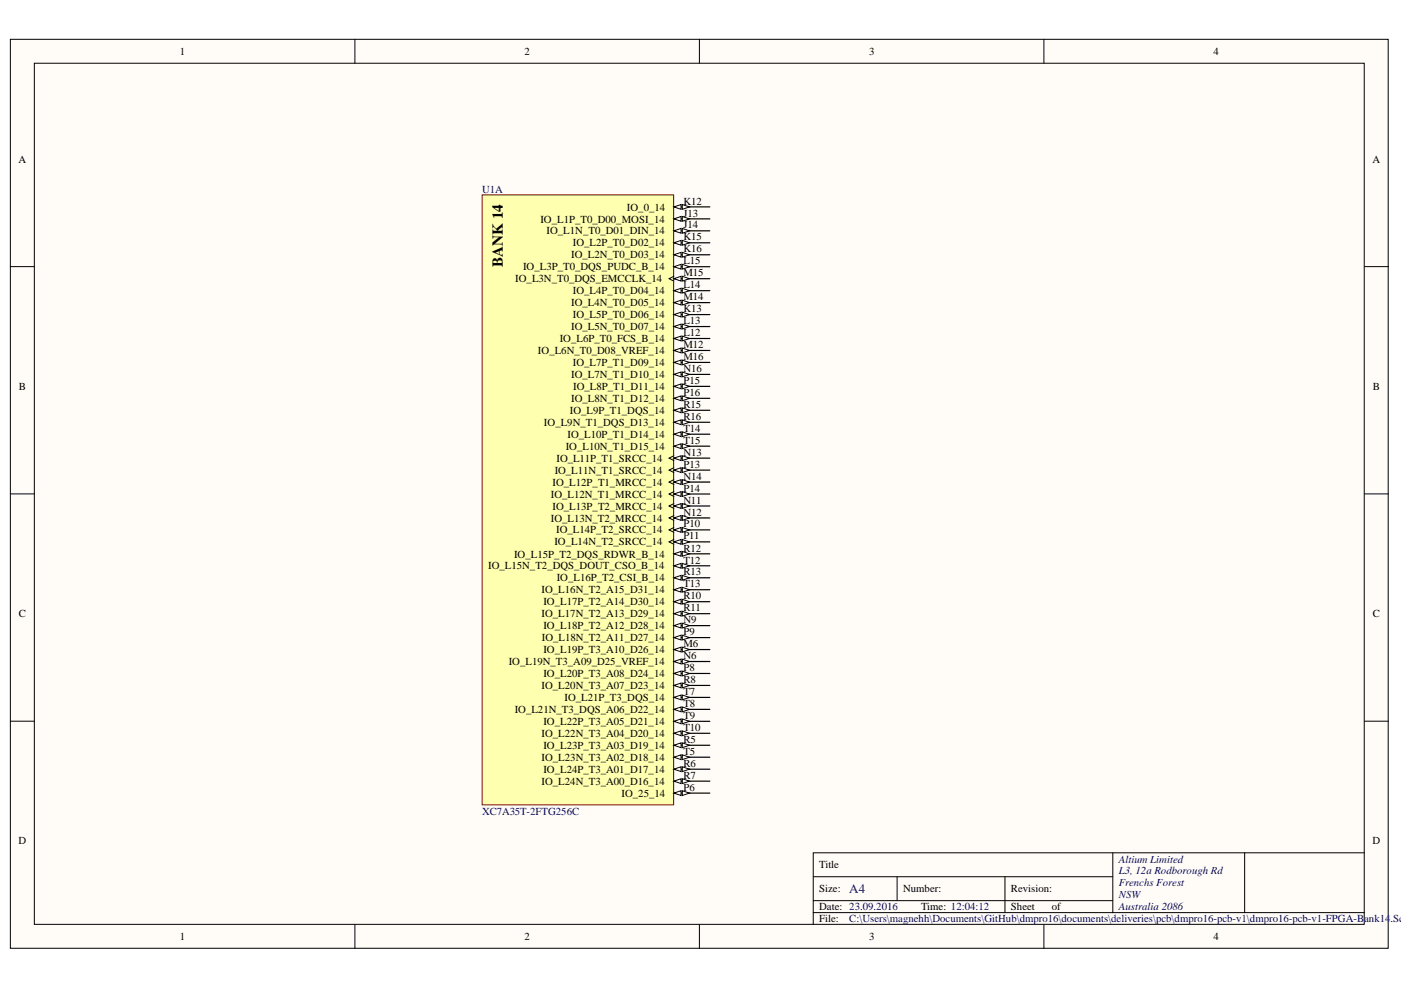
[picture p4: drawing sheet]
<svg xmlns="http://www.w3.org/2000/svg" width="297mm" height="210mm" viewBox="0 0 297 210" stroke-linecap="round" stroke-linejoin="round" font-family="sans-serif">
<defs><g id="words">
<text font-size="3.2" x="106.6" y="56.5" transform="rotate(-90 106.6 56.5)">BANK 14</text>
<text font-size="2.7" fill="#000080" x="180.1" y="189.3">A4</text>
<g font-size="2.3">
<text x="38.1" y="11.6">1</text>
<text x="111.2" y="11.6">2</text>
<text x="184.2" y="11.6">3</text>
<text x="257.3" y="11.6">4</text>
<text x="3.9" y="34.5">A</text>
<text x="291" y="34.5">A</text>
<text x="114.6" y="47.2">IO_L1P_T0_D00_MOSI_14</text>
<text x="132.9" y="44.6">IO_0_14</text>
<text x="144.9" y="43.4">K12</text>
<text x="144.9" y="45.9">J13</text>
<text x="115.9" y="49.7">IO_L1N_T0_D01_DIN_14</text>
<text x="121.5" y="52.2">IO_L2P_T0_D02_14</text>
<text x="144.9" y="48.4">J14</text>
<text x="144.9" y="51">K15</text>
<text x="144.9" y="53.5">K16</text>
<text x="109.2" y="59.8">IO_L3N_T0_DQS_EMCCLK_14</text>
<text x="110.9" y="57.3">IO_L3P_T0_DQS_PUDC_B_14</text>
<text x="121.1" y="54.8">IO_L2N_T0_D03_14</text>
<text x="144.9" y="56">L15</text>
<text x="144.9" y="58.6">M15</text>
<text x="121.1" y="64.9">IO_L4N_T0_D05_14</text>
<text x="121.5" y="62.4">IO_L4P_T0_D04_14</text>
<text x="144.9" y="61.1">L14</text>
<text x="144.9" y="63.7">M14</text>
<text x="121.1" y="70">IO_L5N_T0_D07_14</text>
<text x="121.5" y="67.5">IO_L5P_T0_D06_14</text>
<text x="144.9" y="66.2">K13</text>
<text x="144.9" y="68.7">L13</text>
<text x="144.9" y="71.3">L12</text>
<text x="114.1" y="75.1">IO_L6N_T0_D08_VREF_14</text>
<text x="118.7" y="72.5">IO_L6P_T0_FCS_B_14</text>
<text x="121.5" y="77.6">IO_L7P_T1_D09_14</text>
<text x="144.9" y="73.8">M12</text>
<text x="144.9" y="76.3">M16</text>
<text x="4" y="82.7">B</text>
<text x="121.1" y="80.1">IO_L7N_T1_D10_14</text>
<text x="121.5" y="82.7">IO_L8P_T1_D11_14</text>
<text x="144.9" y="78.9">N16</text>
<text x="144.9" y="81.4">P15</text>
<text x="144.9" y="83.9">P16</text>
<text x="291.1" y="82.7">B</text>
<text x="120.8" y="87.7">IO_L9P_T1_DQS_14</text>
<text x="121.1" y="85.2">IO_L8N_T1_D12_14</text>
<text x="144.9" y="86.5">R15</text>
<text x="144.9" y="89">R16</text>
<text x="115.3" y="90.3">IO_L9N_T1_DQS_D13_14</text>
<text x="119.9" y="95.4">IO_L10N_T1_D15_14</text>
<text x="120.3" y="92.8">IO_L10P_T1_D14_14</text>
<text x="144.9" y="91.6">T14</text>
<text x="144.9" y="94.1">T15</text>
<text x="117.6" y="100.4">IO_L11N_T1_SRCC_14</text>
<text x="118" y="97.9">IO_L11P_T1_SRCC_14</text>
<text x="144.9" y="96.6">N13</text>
<text x="144.9" y="99.2">P13</text>
<text x="144.9" y="101.7">N14</text>
<text x="116.8" y="105.5">IO_L12N_T1_MRCC_14</text>
<text x="117.2" y="103">IO_L12P_T1_MRCC_14</text>
<text x="144.9" y="104.2">P14</text>
<text x="144.9" y="106.8">N11</text>
<text x="116.8" y="110.6">IO_L13N_T2_MRCC_14</text>
<text x="117.2" y="108">IO_L13P_T2_MRCC_14</text>
<text x="117.9" y="113.1">IO_L14P_T2_SRCC_14</text>
<text x="144.9" y="109.3">N12</text>
<text x="144.9" y="111.8">P10</text>
<text x="109" y="118.2">IO_L15P_T2_DQS_RDWR_B_14</text>
<text x="117.5" y="115.6">IO_L14N_T2_SRCC_14</text>
<text x="144.9" y="114.4">P11</text>
<text x="144.9" y="116.9">R12</text>
<text x="144.9" y="119.5">T12</text>
<text x="103.5" y="120.7">IO_L15N_T2_DQS_DOUT_CSO_B_14</text>
<text x="114.8" y="125.8">IO_L16N_T2_A15_D31_14</text>
<text x="118" y="123.3">IO_L16P_T2_CSI_B_14</text>
<text x="144.9" y="122">R13</text>
<text x="144.9" y="124.5">T13</text>
<text x="4" y="130.9">C</text>
<text x="114.8" y="130.9">IO_L17N_T2_A13_D29_14</text>
<text x="115.2" y="128.3">IO_L17P_T2_A14_D30_14</text>
<text x="144.9" y="127.1">R10</text>
<text x="144.9" y="129.6">R11</text>
<text x="291.1" y="130.9">C</text>
<text x="114.9" y="135.9">IO_L18N_T2_A11_D27_14</text>
<text x="115.2" y="133.4">IO_L18P_T2_A12_D28_14</text>
<text x="144.9" y="132.1">N9</text>
<text x="144.9" y="134.7">P9</text>
<text x="144.9" y="137.2">M6</text>
<text x="107.9" y="141">IO_L19N_T3_A09_D25_VREF_14</text>
<text x="115.2" y="138.5">IO_L19P_T3_A10_D26_14</text>
<text x="115.2" y="143.6">IO_L20P_T3_A08_D24_14</text>
<text x="144.9" y="139.7">N6</text>
<text x="144.9" y="142.3">P8</text>
<text x="114.8" y="146.1">IO_L20N_T3_A07_D23_14</text>
<text x="119.7" y="148.6">IO_L21P_T3_DQS_14</text>
<text x="144.9" y="144.8">R8</text>
<text x="144.9" y="147.4">T7</text>
<text x="144.9" y="149.9">T8</text>
<text x="109.1" y="151.2">IO_L21N_T3_DQS_A06_D22_14</text>
<text x="115.2" y="153.7">IO_L22P_T3_A05_D21_14</text>
<text x="144.9" y="152.4">T9</text>
<text x="144.9" y="155">T10</text>
<text x="114.8" y="156.2">IO_L22N_T3_A04_D20_14</text>
<text x="114.8" y="161.3">IO_L23N_T3_A02_D18_14</text>
<text x="115.2" y="158.8">IO_L23P_T3_A03_D19_14</text>
<text x="144.9" y="157.5">R5</text>
<text x="144.9" y="160">T5</text>
<text x="114.8" y="166.4">IO_L24N_T3_A00_D16_14</text>
<text x="115.2" y="163.8">IO_L24P_T3_A01_D17_14</text>
<text x="144.9" y="162.6">R6</text>
<text x="144.9" y="165.1">R7</text>
<text x="144.9" y="167.6">P6</text>
<text x="131.8" y="168.9">IO_25_14</text>
<text x="3.9" y="179">D</text>
<text x="291" y="179">D</text>
<text x="173.7" y="184.1">Title</text>
<text x="173.7" y="189.2">Size:</text>
<text x="191.5" y="189.2">Number:</text>
<text x="214.3" y="189.2">Revision:</text>
<text x="173.7" y="193">Date: 23.09.2016</text>
<text x="173.7" y="195.5">File:</text>
<text x="195.3" y="193">Time: 12:04:12</text>
<text x="214.3" y="193">Sheet</text>
<text x="223" y="193">of</text>
<text x="38.1" y="199.3">1</text>
<text x="111.2" y="199.3">2</text>
<text x="184.2" y="199.3">3</text>
<text x="257.3" y="199.3">4</text>
</g>
<g font-size="2.3" fill="#000080">
<text x="102.2" y="40.8">U1A</text>
<text x="102.2" y="172.7">XC7A35T-2FTG256C</text>
<text x="237.2" y="182.9">Altium Limited</text>
<text x="237.2" y="185.4">L3, 12a Rodborough Rd</text>
<text x="237.2" y="187.9">Frenchs Forest</text>
<text x="237.2" y="190.5">NSW</text>
<text x="180.1" y="195.5">C:\Users\magnehh\Documents\GitHub\dmpro16\documents\deliveries\pcb\dmpro16-pcb-v1\dmpro16-pcb-v1-FPGA-Bank14.Sch</text>
<text x="237.2" y="193">Australia 2086</text>
</g>
</g></defs>
<g fill="#fffcf8" stroke="#000" stroke-width=".21">
<path d="M2.2 8.3h292.1v192.8h-292.1z"/>
<path d="M7.3 13.4h281.9v182.6h-281.9z"/>
</g>
<g fill="none" stroke="#000" stroke-width=".21">
<path d="M75.2 8.3v5.1M148.3 8.3v5.1M221.3 8.3v5.1M2.2 56.5h5.1M289.3 56.5h5.1M2.2 104.7h5.1M289.3 104.7h5.1M2.2 152.9h5.1M289.3 152.9h5.1M75.2 196v5.1M148.3 196v5.1M172.4 185.9h63.5"/>
<path d="M172.4 193.5h116.9M172.4 191h63.5M190.2 185.9v5.1M213.1 185.9v7.6M221.3 196v5.1M235.9 180.8v12.7M263.9 180.8h-91.5v15.2M289.3 180.8h-25.4v12.7"/>
</g>
<path d="M102.2 41.3h40.6v129.3h-40.6z" fill="#ffffb0" stroke="#800000" stroke-width=".21"/>
<path d="M142.9 43.9h7.6" fill="none" stroke="#000" stroke-width=".25"/>
<path d="M142.9 43.9l1.5-.5v1z" fill="#fffcf8"/>
<path d="M142.9 43.9l1.5-.5v1z" fill="none" stroke="#000" stroke-width=".21"/>
<path d="M144.7 43.4l1.5 .5-1.5 .5z" fill="#fffcf8"/>
<path d="M144.7 43.4l1.5 .5-1.5 .5z" fill="none" stroke="#000" stroke-width=".21"/>
<path d="M142.9 46.4h7.6" fill="none" stroke="#000" stroke-width=".25"/>
<path d="M142.9 46.4l1.5-.5v1z" fill="#fffcf8"/>
<path d="M142.9 46.4l1.5-.5v1z" fill="none" stroke="#000" stroke-width=".21"/>
<path d="M144.7 45.9l1.5 .5-1.5 .5z" fill="#fffcf8"/>
<path d="M144.7 45.9l1.5 .5-1.5 .5z" fill="none" stroke="#000" stroke-width=".21"/>
<path d="M142.9 48.9h7.6" fill="none" stroke="#000" stroke-width=".25"/>
<path d="M142.9 48.9l1.5-.5v1.1z" fill="#fffcf8"/>
<path d="M142.9 48.9l1.5-.5v1.1z" fill="none" stroke="#000" stroke-width=".21"/>
<path d="M144.7 48.4l1.5 .5-1.5 .6z" fill="#fffcf8"/>
<path d="M144.7 48.4l1.5 .5-1.5 .6z" fill="none" stroke="#000" stroke-width=".21"/>
<path d="M142.9 51.5h7.6" fill="none" stroke="#000" stroke-width=".25"/>
<path d="M142.9 51.5l1.5-.5v1z" fill="#fffcf8"/>
<path d="M142.9 51.5l1.5-.5v1z" fill="none" stroke="#000" stroke-width=".21"/>
<path d="M144.7 51l1.5 .5-1.5 .5z" fill="#fffcf8"/>
<path d="M144.7 51l1.5 .5-1.5 .5z" fill="none" stroke="#000" stroke-width=".21"/>
<path d="M142.9 54h7.6" fill="none" stroke="#000" stroke-width=".25"/>
<path d="M142.9 54l1.5-.5v1z" fill="#fffcf8"/>
<path d="M142.9 54l1.5-.5v1z" fill="none" stroke="#000" stroke-width=".21"/>
<path d="M144.7 53.5l1.5 .5-1.5 .5z" fill="#fffcf8"/>
<path d="M144.7 53.5l1.5 .5-1.5 .5z" fill="none" stroke="#000" stroke-width=".21"/>
<path d="M142.9 56.6h7.6" fill="none" stroke="#000" stroke-width=".25"/>
<path d="M142.9 56.6l1.5-.6v1.1z" fill="#fffcf8"/>
<path d="M142.9 56.6l1.5-.6v1.1z" fill="none" stroke="#000" stroke-width=".21"/>
<path d="M144.7 56l1.5 .6-1.5 .5z" fill="#fffcf8"/>
<path d="M142.9 58.6l-1 .5 1 .5M144.7 56l1.5 .6-1.5 .5z" fill="none" stroke="#000" stroke-width=".21"/>
<path d="M142.9 59.1h7.6" fill="none" stroke="#000" stroke-width=".25"/>
<path d="M142.9 59.1l1.5-.5v1z" fill="#fffcf8"/>
<path d="M142.9 59.1l1.5-.5v1z" fill="none" stroke="#000" stroke-width=".21"/>
<path d="M144.7 58.6l1.5 .5-1.5 .5z" fill="#fffcf8"/>
<path d="M144.7 58.6l1.5 .5-1.5 .5z" fill="none" stroke="#000" stroke-width=".21"/>
<path d="M142.9 61.6h7.6" fill="none" stroke="#000" stroke-width=".25"/>
<path d="M142.9 61.6l1.5-.5v1z" fill="#fffcf8"/>
<path d="M142.9 61.6l1.5-.5v1z" fill="none" stroke="#000" stroke-width=".21"/>
<path d="M144.7 61.1l1.5 .5-1.5 .5z" fill="#fffcf8"/>
<path d="M144.7 61.1l1.5 .5-1.5 .5z" fill="none" stroke="#000" stroke-width=".21"/>
<path d="M142.9 64.2h7.6" fill="none" stroke="#000" stroke-width=".25"/>
<path d="M142.9 64.2l1.5-.5v1z" fill="#fffcf8"/>
<path d="M142.9 64.2l1.5-.5v1z" fill="none" stroke="#000" stroke-width=".21"/>
<path d="M144.7 63.7l1.5 .5-1.5 .5z" fill="#fffcf8"/>
<path d="M144.7 63.7l1.5 .5-1.5 .5z" fill="none" stroke="#000" stroke-width=".21"/>
<path d="M142.9 66.7h7.6" fill="none" stroke="#000" stroke-width=".25"/>
<path d="M142.9 66.7l1.5-.5v1z" fill="#fffcf8"/>
<path d="M142.9 66.7l1.5-.5v1z" fill="none" stroke="#000" stroke-width=".21"/>
<path d="M144.7 66.2l1.5 .5-1.5 .5z" fill="#fffcf8"/>
<path d="M144.7 66.2l1.5 .5-1.5 .5z" fill="none" stroke="#000" stroke-width=".21"/>
<path d="M142.9 69.2h7.6" fill="none" stroke="#000" stroke-width=".25"/>
<path d="M142.9 69.2l1.5-.5v1z" fill="#fffcf8"/>
<path d="M142.9 69.2l1.5-.5v1z" fill="none" stroke="#000" stroke-width=".21"/>
<path d="M144.7 68.7l1.5 .5-1.5 .5z" fill="#fffcf8"/>
<path d="M144.7 68.7l1.5 .5-1.5 .5z" fill="none" stroke="#000" stroke-width=".21"/>
<path d="M142.9 71.8h7.6" fill="none" stroke="#000" stroke-width=".25"/>
<path d="M142.9 71.8l1.5-.5v1z" fill="#fffcf8"/>
<path d="M142.9 71.8l1.5-.5v1z" fill="none" stroke="#000" stroke-width=".21"/>
<path d="M144.7 71.3l1.5 .5-1.5 .5z" fill="#fffcf8"/>
<path d="M144.7 71.3l1.5 .5-1.5 .5z" fill="none" stroke="#000" stroke-width=".21"/>
<path d="M142.9 74.3h7.6" fill="none" stroke="#000" stroke-width=".25"/>
<path d="M142.9 74.3l1.5-.5v1z" fill="#fffcf8"/>
<path d="M142.9 74.3l1.5-.5v1z" fill="none" stroke="#000" stroke-width=".21"/>
<path d="M144.7 73.8l1.5 .5-1.5 .5z" fill="#fffcf8"/>
<path d="M144.7 73.8l1.5 .5-1.5 .5z" fill="none" stroke="#000" stroke-width=".21"/>
<path d="M142.9 76.8h7.6" fill="none" stroke="#000" stroke-width=".25"/>
<path d="M142.9 76.8l1.5-.5v1.1z" fill="#fffcf8"/>
<path d="M142.9 76.8l1.5-.5v1.1z" fill="none" stroke="#000" stroke-width=".21"/>
<path d="M144.7 76.3l1.5 .5-1.5 .6z" fill="#fffcf8"/>
<path d="M144.7 76.3l1.5 .5-1.5 .6z" fill="none" stroke="#000" stroke-width=".21"/>
<path d="M142.9 79.4h7.6" fill="none" stroke="#000" stroke-width=".25"/>
<path d="M142.9 79.4l1.5-.5v1z" fill="#fffcf8"/>
<path d="M142.9 79.4l1.5-.5v1z" fill="none" stroke="#000" stroke-width=".21"/>
<path d="M144.7 78.9l1.5 .5-1.5 .5z" fill="#fffcf8"/>
<path d="M144.7 78.9l1.5 .5-1.5 .5z" fill="none" stroke="#000" stroke-width=".21"/>
<path d="M142.9 81.9h7.6" fill="none" stroke="#000" stroke-width=".25"/>
<path d="M142.9 81.9l1.5-.5v1z" fill="#fffcf8"/>
<path d="M142.9 81.9l1.5-.5v1z" fill="none" stroke="#000" stroke-width=".21"/>
<path d="M144.7 81.4l1.5 .5-1.5 .5z" fill="#fffcf8"/>
<path d="M144.7 81.4l1.5 .5-1.5 .5z" fill="none" stroke="#000" stroke-width=".21"/>
<path d="M142.9 84.5h7.6" fill="none" stroke="#000" stroke-width=".25"/>
<path d="M142.9 84.5l1.5-.6v1.1z" fill="#fffcf8"/>
<path d="M142.9 84.5l1.5-.6v1.1z" fill="none" stroke="#000" stroke-width=".21"/>
<path d="M144.7 83.9l1.5 .6-1.5 .5z" fill="#fffcf8"/>
<path d="M144.7 83.9l1.5 .6-1.5 .5z" fill="none" stroke="#000" stroke-width=".21"/>
<path d="M142.9 87h7.6" fill="none" stroke="#000" stroke-width=".25"/>
<path d="M142.9 87l1.5-.5v1z" fill="#fffcf8"/>
<path d="M142.9 87l1.5-.5v1z" fill="none" stroke="#000" stroke-width=".21"/>
<path d="M144.7 86.5l1.5 .5-1.5 .5z" fill="#fffcf8"/>
<path d="M144.7 86.5l1.5 .5-1.5 .5z" fill="none" stroke="#000" stroke-width=".21"/>
<path d="M142.9 89.5h7.6" fill="none" stroke="#000" stroke-width=".25"/>
<path d="M142.9 89.5l1.5-.5v1z" fill="#fffcf8"/>
<path d="M142.9 89.5l1.5-.5v1z" fill="none" stroke="#000" stroke-width=".21"/>
<path d="M144.7 89l1.5 .5-1.5 .5z" fill="#fffcf8"/>
<path d="M144.7 89l1.5 .5-1.5 .5z" fill="none" stroke="#000" stroke-width=".21"/>
<path d="M142.9 92.1h7.6" fill="none" stroke="#000" stroke-width=".25"/>
<path d="M142.9 92.1l1.5-.5v1z" fill="#fffcf8"/>
<path d="M142.9 92.1l1.5-.5v1z" fill="none" stroke="#000" stroke-width=".21"/>
<path d="M144.7 91.6l1.5 .5-1.5 .5z" fill="#fffcf8"/>
<path d="M144.7 91.6l1.5 .5-1.5 .5z" fill="none" stroke="#000" stroke-width=".21"/>
<path d="M142.9 94.6h7.6" fill="none" stroke="#000" stroke-width=".25"/>
<path d="M142.9 94.6l1.5-.5v1z" fill="#fffcf8"/>
<path d="M142.9 94.6l1.5-.5v1z" fill="none" stroke="#000" stroke-width=".21"/>
<path d="M144.7 94.1l1.5 .5-1.5 .5z" fill="#fffcf8"/>
<path d="M142.9 96.6l-1 .5 1 .5M144.7 94.1l1.5 .5-1.5 .5z" fill="none" stroke="#000" stroke-width=".21"/>
<path d="M142.9 97.1h7.6" fill="none" stroke="#000" stroke-width=".25"/>
<path d="M142.9 97.1l1.5-.5v1z" fill="#fffcf8"/>
<path d="M142.9 97.1l1.5-.5v1z" fill="none" stroke="#000" stroke-width=".21"/>
<path d="M144.7 96.6l1.5 .5-1.5 .5z" fill="#fffcf8"/>
<path d="M142.9 99.2l-1 .5 1 .5M144.7 96.6l1.5 .5-1.5 .5z" fill="none" stroke="#000" stroke-width=".21"/>
<path d="M142.9 99.7h7.6" fill="none" stroke="#000" stroke-width=".25"/>
<path d="M142.9 99.7l1.5-.5v1z" fill="#fffcf8"/>
<path d="M142.9 99.7l1.5-.5v1z" fill="none" stroke="#000" stroke-width=".21"/>
<path d="M144.7 99.2l1.5 .5-1.5 .5z" fill="#fffcf8"/>
<path d="M144.7 99.2l1.5 .5-1.5 .5zM142.9 101.7l-1 .5 1 .5" fill="none" stroke="#000" stroke-width=".21"/>
<path d="M142.9 102.2h7.6" fill="none" stroke="#000" stroke-width=".25"/>
<path d="M142.9 102.2l1.5-.5v1z" fill="#fffcf8"/>
<path d="M142.9 102.2l1.5-.5v1z" fill="none" stroke="#000" stroke-width=".21"/>
<path d="M144.7 101.7l1.5 .5-1.5 .5z" fill="#fffcf8"/>
<path d="M142.9 104.2l-1 .5 1 .6M144.7 101.7l1.5 .5-1.5 .5z" fill="none" stroke="#000" stroke-width=".21"/>
<path d="M142.9 104.7h7.6" fill="none" stroke="#000" stroke-width=".25"/>
<path d="M142.9 104.7l1.5-.5v1.1z" fill="#fffcf8"/>
<path d="M142.9 104.7l1.5-.5v1.1z" fill="none" stroke="#000" stroke-width=".21"/>
<path d="M144.7 104.2l1.5 .5-1.5 .6z" fill="#fffcf8"/>
<path d="M142.9 106.8l-1 .5 1 .5M144.7 104.2l1.5 .5-1.5 .6z" fill="none" stroke="#000" stroke-width=".21"/>
<path d="M142.9 107.3h7.6" fill="none" stroke="#000" stroke-width=".25"/>
<path d="M142.9 107.3l1.5-.5v1z" fill="#fffcf8"/>
<path d="M142.9 107.3l1.5-.5v1z" fill="none" stroke="#000" stroke-width=".21"/>
<path d="M144.7 106.8l1.5 .5-1.5 .5z" fill="#fffcf8"/>
<path d="M142.9 109.3l-1 .5 1 .5M144.7 106.8l1.5 .5-1.5 .5z" fill="none" stroke="#000" stroke-width=".21"/>
<path d="M142.9 109.8h7.6" fill="none" stroke="#000" stroke-width=".25"/>
<path d="M142.9 109.8l1.5-.5v1z" fill="#fffcf8"/>
<path d="M142.9 109.8l1.5-.5v1z" fill="none" stroke="#000" stroke-width=".21"/>
<path d="M144.7 109.3l1.5 .5-1.5 .5z" fill="#fffcf8"/>
<path d="M142.9 111.8l-1 .6 1 .5M144.7 109.3l1.5 .5-1.5 .5z" fill="none" stroke="#000" stroke-width=".21"/>
<path d="M142.9 112.4h7.6" fill="none" stroke="#000" stroke-width=".25"/>
<path d="M142.9 112.4l1.5-.6v1.1z" fill="#fffcf8"/>
<path d="M142.9 112.4l1.5-.6v1.1z" fill="none" stroke="#000" stroke-width=".21"/>
<path d="M144.7 111.8l1.5 .6-1.5 .5z" fill="#fffcf8"/>
<path d="M142.9 114.4l-1 .5 1 .5M144.7 111.8l1.5 .6-1.5 .5z" fill="none" stroke="#000" stroke-width=".21"/>
<path d="M142.9 114.9h7.6" fill="none" stroke="#000" stroke-width=".25"/>
<path d="M142.9 114.9l1.5-.5v1z" fill="#fffcf8"/>
<path d="M142.9 114.9l1.5-.5v1z" fill="none" stroke="#000" stroke-width=".21"/>
<path d="M144.7 114.4l1.5 .5-1.5 .5z" fill="#fffcf8"/>
<path d="M144.7 114.4l1.5 .5-1.5 .5z" fill="none" stroke="#000" stroke-width=".21"/>
<path d="M142.9 117.4h7.6" fill="none" stroke="#000" stroke-width=".25"/>
<path d="M142.9 117.4l1.5-.5v1z" fill="#fffcf8"/>
<path d="M142.9 117.4l1.5-.5v1z" fill="none" stroke="#000" stroke-width=".21"/>
<path d="M144.7 116.9l1.5 .5-1.5 .5z" fill="#fffcf8"/>
<path d="M144.7 116.9l1.5 .5-1.5 .5z" fill="none" stroke="#000" stroke-width=".21"/>
<path d="M142.9 120h7.6" fill="none" stroke="#000" stroke-width=".25"/>
<path d="M142.9 120l1.5-.5v1z" fill="#fffcf8"/>
<path d="M142.9 120l1.5-.5v1z" fill="none" stroke="#000" stroke-width=".21"/>
<path d="M144.7 119.5l1.5 .5-1.5 .5z" fill="#fffcf8"/>
<path d="M144.7 119.5l1.5 .5-1.5 .5z" fill="none" stroke="#000" stroke-width=".21"/>
<path d="M142.9 122.5h7.6" fill="none" stroke="#000" stroke-width=".25"/>
<path d="M142.9 122.5l1.5-.5v1z" fill="#fffcf8"/>
<path d="M142.9 122.5l1.5-.5v1z" fill="none" stroke="#000" stroke-width=".21"/>
<path d="M144.7 122l1.5 .5-1.5 .5z" fill="#fffcf8"/>
<path d="M144.7 122l1.5 .5-1.5 .5z" fill="none" stroke="#000" stroke-width=".21"/>
<path d="M142.9 125h7.6" fill="none" stroke="#000" stroke-width=".25"/>
<path d="M142.9 125l1.5-.5v1z" fill="#fffcf8"/>
<path d="M142.9 125l1.5-.5v1z" fill="none" stroke="#000" stroke-width=".21"/>
<path d="M144.7 124.5l1.5 .5-1.5 .5z" fill="#fffcf8"/>
<path d="M144.7 124.5l1.5 .5-1.5 .5z" fill="none" stroke="#000" stroke-width=".21"/>
<path d="M142.9 127.6h7.6" fill="none" stroke="#000" stroke-width=".25"/>
<path d="M142.9 127.6l1.5-.5v1z" fill="#fffcf8"/>
<path d="M142.9 127.6l1.5-.5v1z" fill="none" stroke="#000" stroke-width=".21"/>
<path d="M144.7 127.1l1.5 .5-1.5 .5z" fill="#fffcf8"/>
<path d="M144.7 127.1l1.5 .5-1.5 .5z" fill="none" stroke="#000" stroke-width=".21"/>
<path d="M142.9 130.1h7.6" fill="none" stroke="#000" stroke-width=".25"/>
<path d="M142.9 130.1l1.5-.5v1z" fill="#fffcf8"/>
<path d="M142.9 130.1l1.5-.5v1z" fill="none" stroke="#000" stroke-width=".21"/>
<path d="M144.7 129.6l1.5 .5-1.5 .5z" fill="#fffcf8"/>
<path d="M144.7 129.6l1.5 .5-1.5 .5z" fill="none" stroke="#000" stroke-width=".21"/>
<path d="M142.9 132.6h7.6" fill="none" stroke="#000" stroke-width=".25"/>
<path d="M142.9 132.6l1.5-.5v1.1z" fill="#fffcf8"/>
<path d="M142.9 132.6l1.5-.5v1.1z" fill="none" stroke="#000" stroke-width=".21"/>
<path d="M144.7 132.1l1.5 .5-1.5 .6z" fill="#fffcf8"/>
<path d="M144.7 132.1l1.5 .5-1.5 .6z" fill="none" stroke="#000" stroke-width=".21"/>
<path d="M142.9 135.2h7.6" fill="none" stroke="#000" stroke-width=".25"/>
<path d="M142.9 135.2l1.5-.5v1z" fill="#fffcf8"/>
<path d="M142.9 135.2l1.5-.5v1z" fill="none" stroke="#000" stroke-width=".21"/>
<path d="M144.7 134.7l1.5 .5-1.5 .5z" fill="#fffcf8"/>
<path d="M144.7 134.7l1.5 .5-1.5 .5z" fill="none" stroke="#000" stroke-width=".21"/>
<path d="M142.9 137.7h7.6" fill="none" stroke="#000" stroke-width=".25"/>
<path d="M142.9 137.7l1.5-.5v1z" fill="#fffcf8"/>
<path d="M142.9 137.7l1.5-.5v1z" fill="none" stroke="#000" stroke-width=".21"/>
<path d="M144.7 137.2l1.5 .5-1.5 .5z" fill="#fffcf8"/>
<path d="M144.7 137.2l1.5 .5-1.5 .5z" fill="none" stroke="#000" stroke-width=".21"/>
<path d="M142.9 140.3h7.6" fill="none" stroke="#000" stroke-width=".25"/>
<path d="M142.9 140.3l1.5-.6v1.1z" fill="#fffcf8"/>
<path d="M142.9 140.3l1.5-.6v1.1z" fill="none" stroke="#000" stroke-width=".21"/>
<path d="M144.7 139.7l1.5 .6-1.5 .5z" fill="#fffcf8"/>
<path d="M144.7 139.7l1.5 .6-1.5 .5z" fill="none" stroke="#000" stroke-width=".21"/>
<path d="M142.9 142.8h7.6" fill="none" stroke="#000" stroke-width=".25"/>
<path d="M142.9 142.8l1.5-.5v1z" fill="#fffcf8"/>
<path d="M142.9 142.8l1.5-.5v1z" fill="none" stroke="#000" stroke-width=".21"/>
<path d="M144.7 142.3l1.5 .5-1.5 .5z" fill="#fffcf8"/>
<path d="M144.7 142.3l1.5 .5-1.5 .5z" fill="none" stroke="#000" stroke-width=".21"/>
<path d="M142.9 145.3h7.6" fill="none" stroke="#000" stroke-width=".25"/>
<path d="M142.9 145.3l1.5-.5v1z" fill="#fffcf8"/>
<path d="M142.9 145.3l1.5-.5v1z" fill="none" stroke="#000" stroke-width=".21"/>
<path d="M144.7 144.8l1.5 .5-1.5 .5z" fill="#fffcf8"/>
<path d="M144.7 144.8l1.5 .5-1.5 .5z" fill="none" stroke="#000" stroke-width=".21"/>
<path d="M142.9 147.9h7.6" fill="none" stroke="#000" stroke-width=".25"/>
<path d="M142.9 147.9l1.5-.5v1z" fill="#fffcf8"/>
<path d="M142.9 147.9l1.5-.5v1z" fill="none" stroke="#000" stroke-width=".21"/>
<path d="M144.7 147.4l1.5 .5-1.5 .5z" fill="#fffcf8"/>
<path d="M144.7 147.4l1.5 .5-1.5 .5z" fill="none" stroke="#000" stroke-width=".21"/>
<path d="M142.9 150.4h7.6" fill="none" stroke="#000" stroke-width=".25"/>
<path d="M142.9 150.4l1.5-.5v1z" fill="#fffcf8"/>
<path d="M142.9 150.4l1.5-.5v1z" fill="none" stroke="#000" stroke-width=".21"/>
<path d="M144.7 149.9l1.5 .5-1.5 .5z" fill="#fffcf8"/>
<path d="M144.7 149.9l1.5 .5-1.5 .5z" fill="none" stroke="#000" stroke-width=".21"/>
<path d="M142.9 152.9h7.6" fill="none" stroke="#000" stroke-width=".25"/>
<path d="M142.9 152.9l1.5-.5v1z" fill="#fffcf8"/>
<path d="M142.9 152.9l1.5-.5v1z" fill="none" stroke="#000" stroke-width=".21"/>
<path d="M144.7 152.4l1.5 .5-1.5 .5z" fill="#fffcf8"/>
<path d="M144.7 152.4l1.5 .5-1.5 .5z" fill="none" stroke="#000" stroke-width=".21"/>
<path d="M142.9 155.5h7.6" fill="none" stroke="#000" stroke-width=".25"/>
<path d="M142.9 155.5l1.5-.5v1z" fill="#fffcf8"/>
<path d="M142.9 155.5l1.5-.5v1z" fill="none" stroke="#000" stroke-width=".21"/>
<path d="M144.7 155l1.5 .5-1.5 .5z" fill="#fffcf8"/>
<path d="M144.7 155l1.5 .5-1.5 .5z" fill="none" stroke="#000" stroke-width=".21"/>
<path d="M142.9 158h7.6" fill="none" stroke="#000" stroke-width=".25"/>
<path d="M142.9 158l1.5-.5v1z" fill="#fffcf8"/>
<path d="M142.9 158l1.5-.5v1z" fill="none" stroke="#000" stroke-width=".21"/>
<path d="M144.7 157.5l1.5 .5-1.5 .5z" fill="#fffcf8"/>
<path d="M144.7 157.5l1.5 .5-1.5 .5z" fill="none" stroke="#000" stroke-width=".21"/>
<path d="M142.9 160.5h7.6" fill="none" stroke="#000" stroke-width=".25"/>
<path d="M142.9 160.5l1.5-.5v1.1z" fill="#fffcf8"/>
<path d="M142.9 160.5l1.5-.5v1.1z" fill="none" stroke="#000" stroke-width=".21"/>
<path d="M144.7 160l1.5 .5-1.5 .6z" fill="#fffcf8"/>
<path d="M144.7 160l1.5 .5-1.5 .6z" fill="none" stroke="#000" stroke-width=".21"/>
<path d="M142.9 163.1h7.6" fill="none" stroke="#000" stroke-width=".25"/>
<path d="M142.9 163.1l1.5-.5v1z" fill="#fffcf8"/>
<path d="M142.9 163.1l1.5-.5v1z" fill="none" stroke="#000" stroke-width=".21"/>
<path d="M144.7 162.6l1.5 .5-1.5 .5z" fill="#fffcf8"/>
<path d="M144.7 162.6l1.5 .5-1.5 .5z" fill="none" stroke="#000" stroke-width=".21"/>
<path d="M142.9 165.6h7.6" fill="none" stroke="#000" stroke-width=".25"/>
<path d="M142.9 165.6l1.5-.5v1z" fill="#fffcf8"/>
<path d="M142.9 165.6l1.5-.5v1z" fill="none" stroke="#000" stroke-width=".21"/>
<path d="M144.7 165.1l1.5 .5-1.5 .5z" fill="#fffcf8"/>
<path d="M144.7 165.1l1.5 .5-1.5 .5z" fill="none" stroke="#000" stroke-width=".21"/>
<path d="M142.9 168.2h7.6" fill="none" stroke="#000" stroke-width=".25"/>
<path d="M142.9 168.2l1.5-.5v1z" fill="#fffcf8"/>
<path d="M142.9 168.2l1.5-.5v1z" fill="none" stroke="#000" stroke-width=".21"/>
<path d="M144.7 167.7l1.5 .5-1.5 .5z" fill="#fffcf8"/>
<path d="M144.7 167.7l1.5 .5-1.5 .5z" fill="none" stroke="#000" stroke-width=".21"/>
<use href="#words"/>
</svg>
